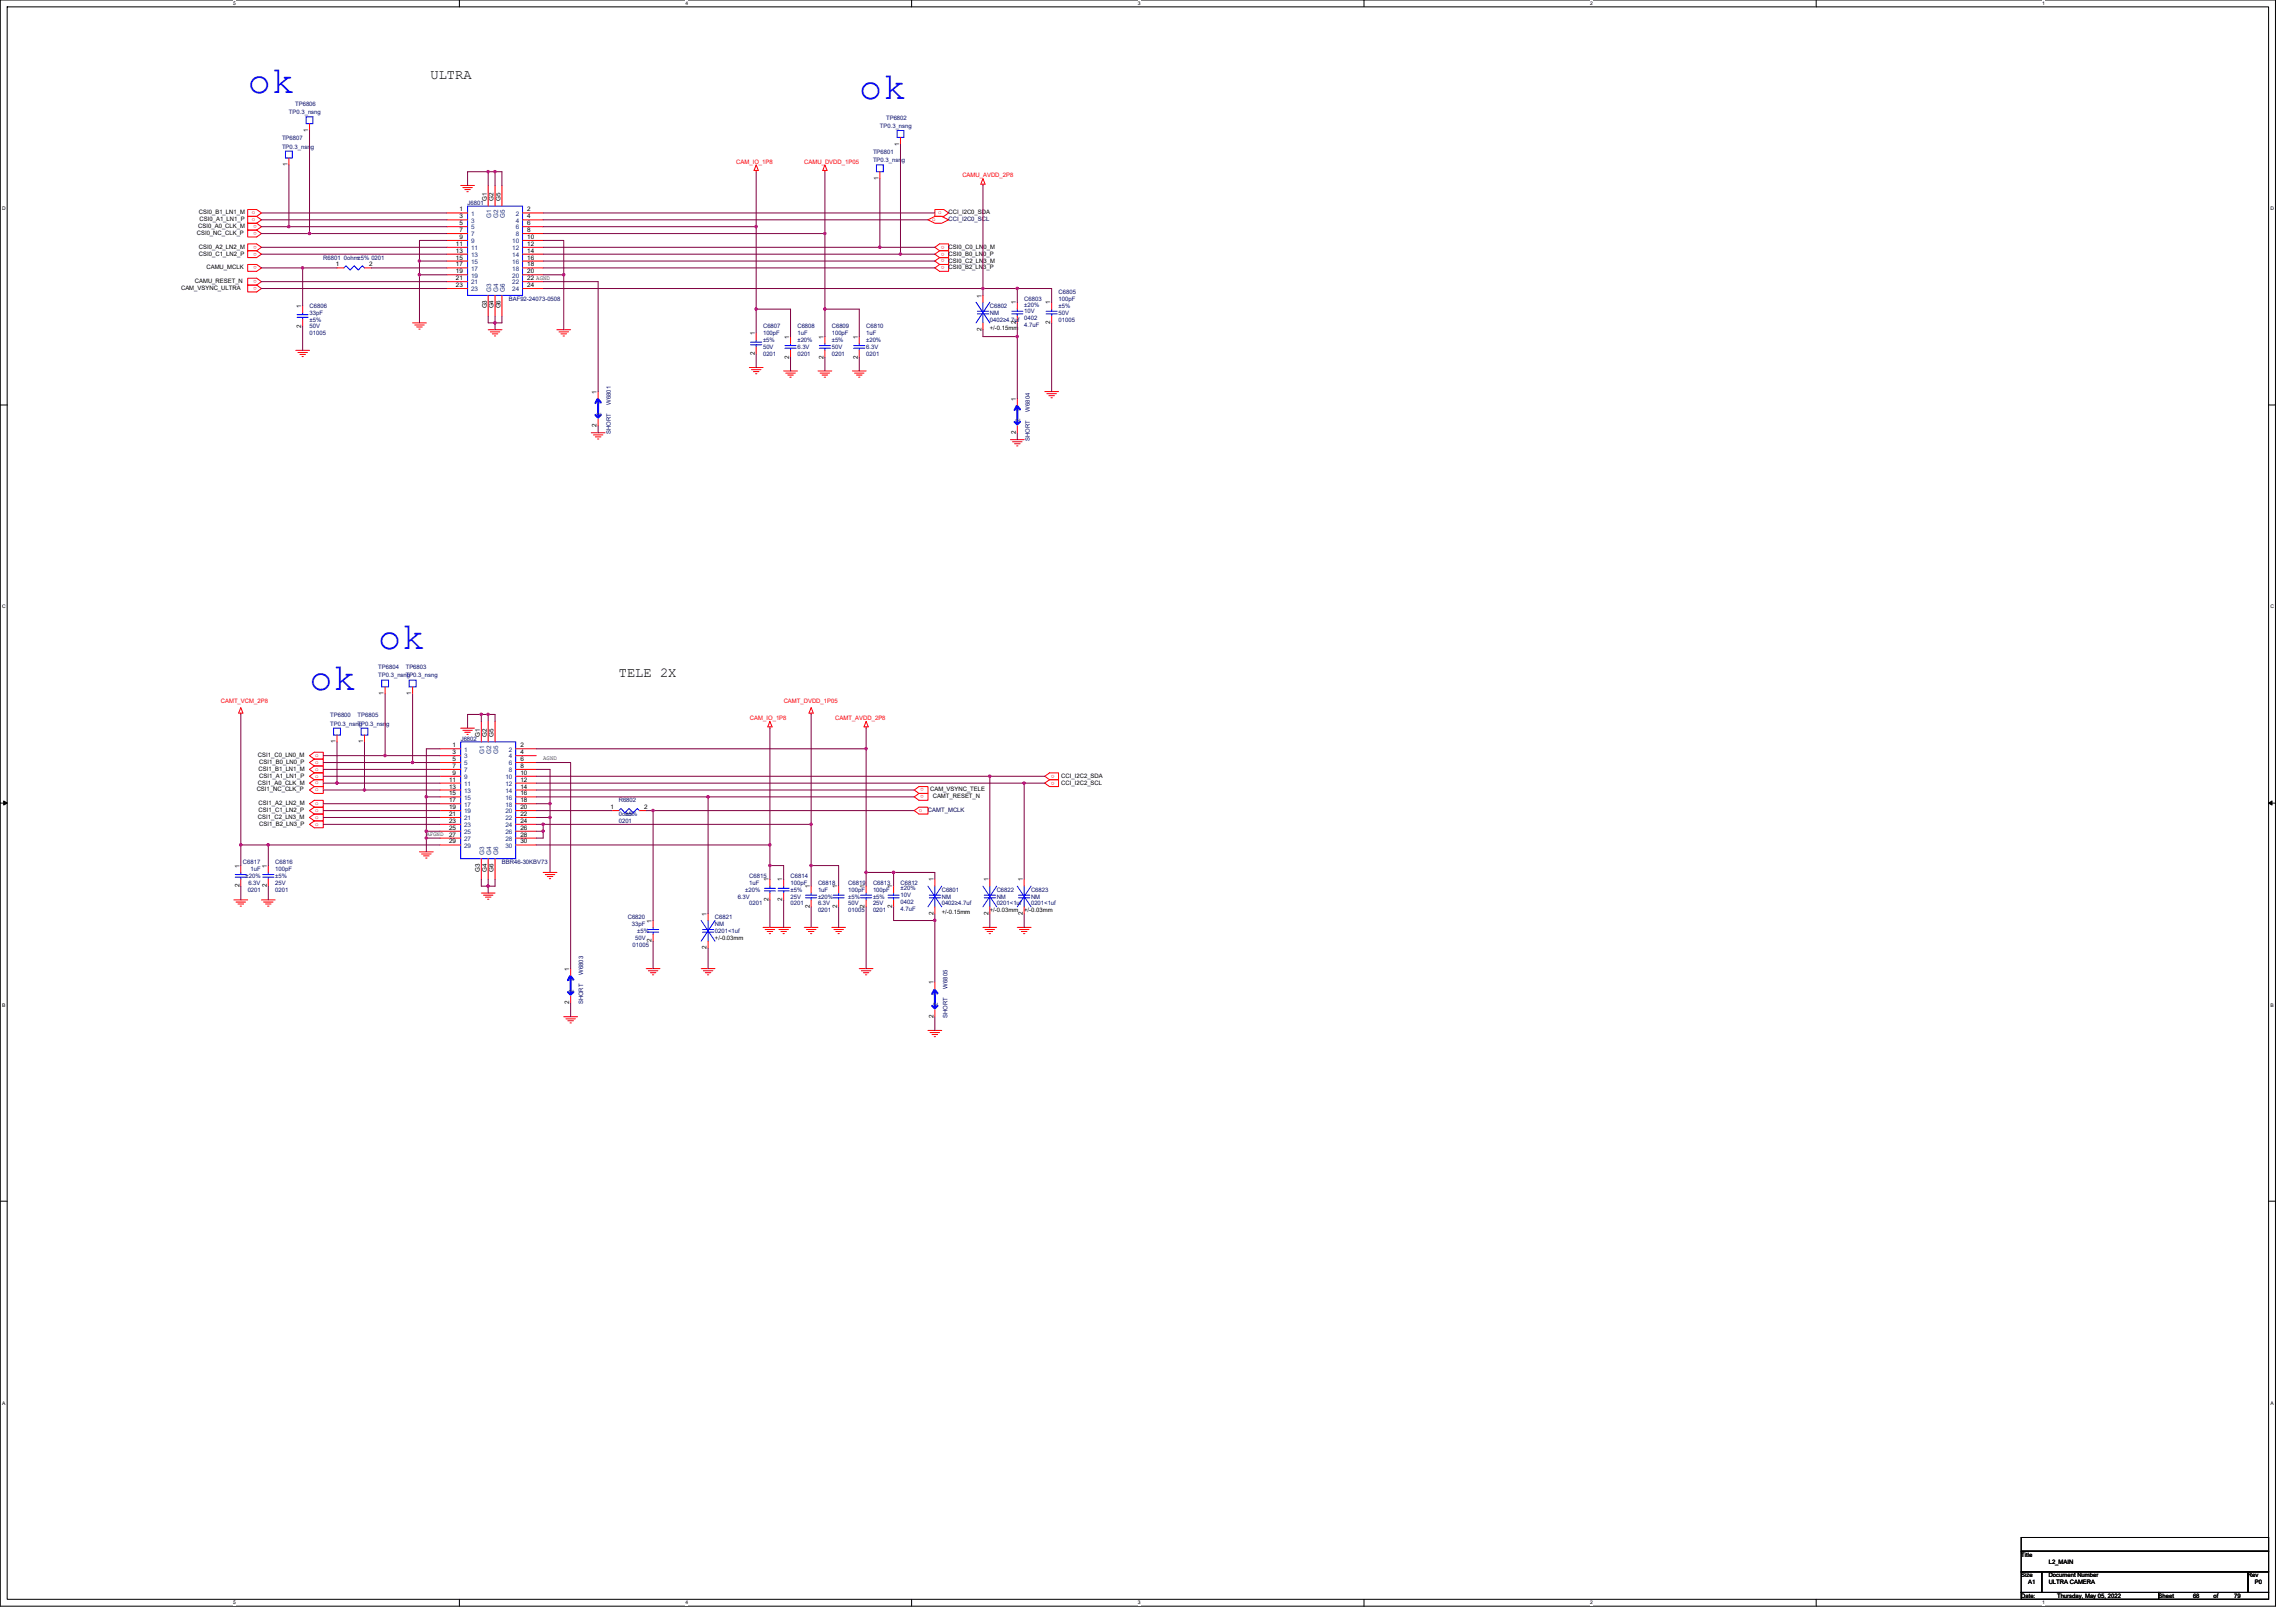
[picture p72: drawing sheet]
<svg xmlns="http://www.w3.org/2000/svg" width="297mm" height="210mm" viewBox="0 0 297 210" stroke-linecap="round" stroke-linejoin="round" font-family="sans-serif">
<defs><g id="words">
<g font-size="5" fill="#00f">
<text x="32" y="12">ok</text>
<text x="111.2" y="12.9">ok</text>
<text x="48.9" y="84">ok</text>
<text x="40" y="89.3">ok</text>
</g>
<g font-size="1.8">
<text x="55.7" y="10.3">ULTRA</text>
<text x="80.1" y="87.6">TELE 2X</text>
</g>
<g font-size=".8" fill="#000080">
<text x="37.4" y="14.8">TP0.3_nsng</text>
<text x="38.2" y="13.7">TP6806</text>
<text x="113.8" y="16.6">TP0.3_nsng</text>
<text x="114.6" y="15.5">TP6802</text>
<text x="36.5" y="18.1">TP6807</text>
<text x="36.5" y="19.2">TP0.3_nsng</text>
<text x="112.9" y="19.9">TP6801</text>
<text x="112.9" y="21">TP0.3_nsng</text>
<text x="60.5" y="26.5">J6801</text>
<text x="41.8" y="33.6">R6801 0ohm±5% 0201</text>
<text x="40" y="39.8">C6806</text>
<text x="40" y="40.7">33pF</text>
<text x="40" y="41.6">±5%</text>
<text x="65.8" y="38.9">BAF92-24073-0508</text>
<text x="128.1" y="39.8">C6802</text>
<text x="128.1" y="40.7">NM</text>
<text x="128.1" y="41.6">0402≥4.7uf</text>
<text x="132.5" y="38.9">C6803</text>
<text x="132.5" y="41.4">0402</text>
<text x="132.5" y="40.6">10V</text>
<text x="132.5" y="39.7">±20%</text>
<text x="136.9" y="38.1">C6805</text>
<text x="136.9" y="38.9">100pF</text>
<text x="136.9" y="41.6">01005</text>
<text x="136.9" y="40.7">50V</text>
<text x="136.9" y="39.8">±5%</text>
<text x="40" y="43.4">01005</text>
<text x="40" y="42.5">50V</text>
<text x="98.7" y="42.5">C6807</text>
<text x="98.7" y="43.4">100pF</text>
<text x="98.7" y="46.1">0201</text>
<text x="98.7" y="45.2">50V</text>
<text x="98.7" y="44.3">±5%</text>
<text x="103.2" y="42.5">C6808</text>
<text x="103.2" y="43.4">1uF</text>
<text x="103.2" y="46.1">0201</text>
<text x="103.2" y="45.2">6.3V</text>
<text x="103.2" y="44.3">±20%</text>
<text x="107.6" y="42.5">C6809</text>
<text x="107.6" y="43.4">100pF</text>
<text x="107.6" y="46.1">0201</text>
<text x="107.6" y="45.2">50V</text>
<text x="107.6" y="44.3">±5%</text>
<text x="112.1" y="42.5">C6810</text>
<text x="112.1" y="43.4">1uF</text>
<text x="112.1" y="46.1">0201</text>
<text x="112.1" y="45.2">6.3V</text>
<text x="112.1" y="44.3">±20%</text>
<text x="132.5" y="42.3">4.7uF</text>
<text x="79" y="52.4" transform="rotate(-90 79 52.4)">W6801</text>
<text x="133.2" y="53.3" transform="rotate(-90 133.2 53.3)">W6804</text>
<text x="79" y="56.2" transform="rotate(-90 79 56.2)">SHORT</text>
<text x="133.2" y="57.1" transform="rotate(-90 133.2 57.1)">SHORT</text>
<text x="48.9" y="86.6">TP6804</text>
<text x="48.9" y="87.7">TP0.3_nsng</text>
<text x="52.5" y="86.6">TP6803</text>
<text x="52.5" y="87.7">TP0.3_nsng</text>
<text x="42.7" y="92.8">TP6800</text>
<text x="42.7" y="93.9">TP0.3_nsng</text>
<text x="46.3" y="92.8">TP6805</text>
<text x="46.3" y="93.9">TP0.3_nsng</text>
<text x="59.6" y="95.8">J6802</text>
<text x="80" y="103.8">R6802</text>
<text x="80" y="105.6">0ohm</text>
<text x="80" y="106.5">0201</text>
<text x="80.9" y="105.6">±5%</text>
<text x="31.4" y="111.8">C6817</text>
<text x="31.8" y="113.6">±20%</text>
<text x="32.4" y="112.7">1uF</text>
<text x="35.6" y="111.8">C6816</text>
<text x="35.6" y="112.7">100pF</text>
<text x="35.6" y="113.6">±5%</text>
<text x="64.9" y="111.8">BBR46-30KBV73</text>
<text x="96.9" y="113.6">C6815</text>
<text x="102.3" y="113.6">C6814</text>
<text x="32" y="115.4">0201</text>
<text x="32.1" y="114.5">6.3V</text>
<text x="35.6" y="115.4">0201</text>
<text x="35.6" y="114.5">25V</text>
<text x="81.2" y="119">C6820</text>
<text x="81.7" y="119.8">33pF</text>
<text x="92.5" y="119">C6821</text>
<text x="92.5" y="119.8">NM</text>
<text x="95.4" y="116.3">6.3V</text>
<text x="96.4" y="115.4">±20%</text>
<text x="96.9" y="114.5">1uF</text>
<text x="96.9" y="117.2">0201</text>
<text x="102.3" y="114.5">100pF</text>
<text x="102.3" y="117.2">0201</text>
<text x="102.3" y="116.3">25V</text>
<text x="102.3" y="115.4">±5%</text>
<text x="105.8" y="114.5">C6818</text>
<text x="105.8" y="115.4">1uF</text>
<text x="105.8" y="118.1">0201</text>
<text x="105.8" y="117.2">6.3V</text>
<text x="105.8" y="116.3">±20%</text>
<text x="109.7" y="114.5">C6819</text>
<text x="109.7" y="115.4">100pF</text>
<text x="109.7" y="118.1">01005</text>
<text x="109.7" y="117.2">50V</text>
<text x="109.7" y="116.3">±5%</text>
<text x="112.9" y="114.5">C6813</text>
<text x="112.9" y="115.4">100pF</text>
<text x="112.9" y="118.1">0201</text>
<text x="112.9" y="117.2">25V</text>
<text x="112.9" y="116.3">±5%</text>
<text x="116.5" y="114.5">C6812</text>
<text x="116.5" y="117.9">4.7uF</text>
<text x="116.5" y="117">0402</text>
<text x="116.5" y="116.1">10V</text>
<text x="116.5" y="115.2">±20%</text>
<text x="121.8" y="115.4">C6801</text>
<text x="121.8" y="116.3">NM</text>
<text x="121.8" y="117.2">0402≥4.7uf</text>
<text x="128.9" y="115.4">C6822</text>
<text x="128.9" y="116.3">NM</text>
<text x="128.9" y="117.2">0201&lt;1uf</text>
<text x="133.4" y="115.4">C6823</text>
<text x="133.4" y="116.3">NM</text>
<text x="133.4" y="117.2">0201&lt;1uf</text>
<text x="81.8" y="122.5">01005</text>
<text x="82.2" y="121.6">50V</text>
<text x="82.4" y="120.7">±5%</text>
<text x="92.5" y="120.7">0201&lt;1uf</text>
<text x="75.5" y="130" transform="rotate(-90 75.5 130)">SHORT</text>
<text x="75.5" y="126.2" transform="rotate(-90 75.5 126.2)">W6803</text>
<text x="122.6" y="131.7" transform="rotate(-90 122.6 131.7)">SHORT</text>
<text x="122.6" y="127.9" transform="rotate(-90 122.6 127.9)">W6805</text>
</g>
<g font-size=".8">
<text x="39.9" y="17.1" transform="rotate(-90 39.9 17.1)">1</text>
<text x="37.2" y="21.5" transform="rotate(-90 37.2 21.5)">1</text>
<text x="113.6" y="23.3" transform="rotate(-90 113.6 23.3)">1</text>
<text x="116.3" y="18.8" transform="rotate(-90 116.3 18.8)">1</text>
<text x="25.7" y="29.5">CSI0_A0_CLK_M</text>
<text x="25.7" y="27.7">CSI0_B1_LN1_M</text>
<text x="25.8" y="28.6">CSI0_A1_LN1_P</text>
<text x="59.4" y="27.4">1</text>
<text x="59.4" y="28.3">3</text>
<text x="59.4" y="29.1">5</text>
<text x="63" y="26.1" transform="rotate(-90 63 26.1)">G1</text>
<text x="63.9" y="26.1" transform="rotate(-90 63.9 26.1)">G2</text>
<text x="64.7" y="26.1" transform="rotate(-90 64.7 26.1)">G5</text>
<text x="68.2" y="27.4">2</text>
<text x="68.2" y="28.3">4</text>
<text x="68.2" y="29.1">6</text>
<text x="122.7" y="27.7">CCI_I2C0_SDA</text>
<text x="25.5" y="30.4">CSI0_NC_CLK_P</text>
<text x="25.7" y="32.2">CSI0_A2_LN2_M</text>
<text x="25.7" y="33.1">CSI0_C1_LN2_P</text>
<text x="26.7" y="34.9">CAMU_MCLK</text>
<text x="43.4" y="34.5">1</text>
<text x="47.8" y="34.5">2</text>
<text x="59" y="31.8">11</text>
<text x="59" y="32.7">13</text>
<text x="59" y="33.6">15</text>
<text x="59" y="34.5">17</text>
<text x="59" y="35.4">19</text>
<text x="59.4" y="30">7</text>
<text x="59.4" y="30.9">9</text>
<text x="68.2" y="30">8</text>
<text x="68.2" y="30.9">10</text>
<text x="68.2" y="31.8">12</text>
<text x="68.2" y="32.7">14</text>
<text x="68.2" y="33.6">16</text>
<text x="68.2" y="34.5">18</text>
<text x="68.2" y="35.4">20</text>
<text x="122.7" y="33.1">CSI0_B0_LN0_P</text>
<text x="122.7" y="32.2">CSI0_C0_LN0_M</text>
<text x="122.7" y="34.9">CSI0_B2_LN3_P</text>
<text x="122.7" y="34">CSI0_C2_LN3_M</text>
<text x="23.4" y="37.5">CAM_VSYNC_ULTRA</text>
<text x="25.2" y="36.6">CAMU_RESET_N</text>
<text x="39" y="39.8" transform="rotate(-90 39 39.8)">1</text>
<text x="59" y="36.3">21</text>
<text x="59" y="37.1">23</text>
<text x="63" y="39.9" transform="rotate(-90 63 39.9)">G3</text>
<text x="63.9" y="39.9" transform="rotate(-90 63.9 39.9)">G4</text>
<text x="64.7" y="39.9" transform="rotate(-90 64.7 39.9)">G6</text>
<text x="68.2" y="36.3">22 AGND</text>
<text x="68.2" y="37.1">24</text>
<text x="127" y="38.5" transform="rotate(-90 127 38.5)">1</text>
<text x="131.4" y="42" transform="rotate(-90 131.4 42)">2</text>
<text x="131.4" y="39.4" transform="rotate(-90 131.4 39.4)">1</text>
<text x="135.9" y="42" transform="rotate(-90 135.9 42)">2</text>
<text x="135.9" y="39.4" transform="rotate(-90 135.9 39.4)">1</text>
<text x="39" y="42.4" transform="rotate(-90 39 42.4)">2</text>
<text x="97.6" y="46" transform="rotate(-90 97.6 46)">2</text>
<text x="97.6" y="43.4" transform="rotate(-90 97.6 43.4)">1</text>
<text x="102.1" y="46.4" transform="rotate(-90 102.1 46.4)">2</text>
<text x="102.1" y="43.8" transform="rotate(-90 102.1 43.8)">1</text>
<text x="106.5" y="46.4" transform="rotate(-90 106.5 46.4)">2</text>
<text x="106.5" y="43.8" transform="rotate(-90 106.5 43.8)">1</text>
<text x="111" y="46.4" transform="rotate(-90 111 46.4)">2</text>
<text x="111" y="43.8" transform="rotate(-90 111 43.8)">1</text>
<text x="127" y="42.8" transform="rotate(-90 127 42.8)">2</text>
<text x="128.1" y="42.7">+/-0.15mm</text>
<text x="77.2" y="50.9" transform="rotate(-90 77.2 50.9)">1</text>
<text x="131.4" y="51.8" transform="rotate(-90 131.4 51.8)">1</text>
<text x="77.2" y="55.3" transform="rotate(-90 77.2 55.3)">2</text>
<text x="131.4" y="56.2" transform="rotate(-90 131.4 56.2)">2</text>
<text x="49.6" y="90" transform="rotate(-90 49.6 90)">1</text>
<text x="53.2" y="90" transform="rotate(-90 53.2 90)">1</text>
<text x="62.1" y="95.4" transform="rotate(-90 62.1 95.4)">G1</text>
<text x="63" y="95.4" transform="rotate(-90 63 95.4)">G2</text>
<text x="63.9" y="95.4" transform="rotate(-90 63.9 95.4)">G5</text>
<text x="33.4" y="101.5">CSI1_A0_CLK_M</text>
<text x="33.4" y="98">CSI1_C0_LN0_M</text>
<text x="33.5" y="99.8">CSI1_B1_LN1_M</text>
<text x="33.5" y="100.6">CSI1_A1_LN1_P</text>
<text x="33.5" y="98.9">CSI1_B0_LN0_P</text>
<text x="43.4" y="96.2" transform="rotate(-90 43.4 96.2)">1</text>
<text x="47" y="96.2" transform="rotate(-90 47 96.2)">1</text>
<text x="58.1" y="101.2">11</text>
<text x="58.5" y="96.7">1</text>
<text x="58.5" y="97.6">3</text>
<text x="58.5" y="98.5">5</text>
<text x="58.5" y="99.4">7</text>
<text x="58.5" y="100.3">9</text>
<text x="67.3" y="96.7">2</text>
<text x="67.3" y="97.6">4</text>
<text x="67.3" y="98.5">6</text>
<text x="67.3" y="99.4">8</text>
<text x="67.3" y="100.3">10</text>
<text x="67.3" y="101.2">12</text>
<text x="70.3" y="98.4">AGND</text>
<text x="137.3" y="100.6">CCI_I2C2_SDA</text>
<text x="137.3" y="101.5">CCI_I2C2_SCL</text>
<text x="33.2" y="102.4">CSI1_NC_CLK_P</text>
<text x="33.4" y="106">CSI1_C2_LN3_M</text>
<text x="33.5" y="104.2">CSI1_A2_LN2_M</text>
<text x="33.5" y="105.1">CSI1_C1_LN2_P</text>
<text x="33.5" y="106.9">CSI1_B2_LN3_P</text>
<text x="58.1" y="102">13</text>
<text x="58.1" y="102.9">15</text>
<text x="58.1" y="103.8">17</text>
<text x="58.1" y="104.7">19</text>
<text x="58.1" y="105.6">21</text>
<text x="58.1" y="106.5">23</text>
<text x="58.1" y="107.4">25</text>
<text x="67.3" y="102">14</text>
<text x="67.3" y="102.9">16</text>
<text x="67.3" y="103.8">18</text>
<text x="67.3" y="104.7">20</text>
<text x="67.3" y="105.6">22</text>
<text x="67.3" y="106.5">24</text>
<text x="67.3" y="107.4">26</text>
<text x="79" y="104.7">1</text>
<text x="83.3" y="104.7">2</text>
<text x="120.3" y="102.4">CAM_VSYNC_TELE</text>
<text x="120.7" y="103.3">CAMT_RESET_N</text>
<text x="31" y="112.3" transform="rotate(-90 31 112.3)">1</text>
<text x="34.5" y="112.3" transform="rotate(-90 34.5 112.3)">1</text>
<text x="55.2" y="108.2">AFGND</text>
<text x="58.1" y="108.3">27</text>
<text x="58.1" y="109.2">29</text>
<text x="62.1" y="112.8" transform="rotate(-90 62.1 112.8)">G3</text>
<text x="63" y="112.8" transform="rotate(-90 63 112.8)">G4</text>
<text x="63.9" y="112.8" transform="rotate(-90 63.9 112.8)">G6</text>
<text x="67.3" y="108.3">28</text>
<text x="67.3" y="109.2">30</text>
<text x="31" y="114.9" transform="rotate(-90 31 114.9)">2</text>
<text x="34.5" y="114.9" transform="rotate(-90 34.5 114.9)">2</text>
<text x="84.3" y="119.4" transform="rotate(-90 84.3 119.4)">1</text>
<text x="91.4" y="118.5" transform="rotate(-90 91.4 118.5)">1</text>
<text x="99.4" y="116.6" transform="rotate(-90 99.4 116.6)">2</text>
<text x="99.4" y="114.1" transform="rotate(-90 99.4 114.1)">1</text>
<text x="101.2" y="116.6" transform="rotate(-90 101.2 116.6)">2</text>
<text x="101.2" y="114.1" transform="rotate(-90 101.2 114.1)">1</text>
<text x="104.8" y="117.5" transform="rotate(-90 104.8 117.5)">2</text>
<text x="104.8" y="115" transform="rotate(-90 104.8 115)">1</text>
<text x="108.3" y="117.5" transform="rotate(-90 108.3 117.5)">2</text>
<text x="108.3" y="115" transform="rotate(-90 108.3 115)">1</text>
<text x="111.9" y="117.5" transform="rotate(-90 111.9 117.5)">2</text>
<text x="111.9" y="115" transform="rotate(-90 111.9 115)">1</text>
<text x="115.4" y="117.5" transform="rotate(-90 115.4 117.5)">2</text>
<text x="115.4" y="115" transform="rotate(-90 115.4 115)">1</text>
<text x="120.8" y="118.4" transform="rotate(-90 120.8 118.4)">2</text>
<text x="120.8" y="114.1" transform="rotate(-90 120.8 114.1)">1</text>
<text x="121.8" y="118.2">+/-0.15mm</text>
<text x="127.9" y="118.4" transform="rotate(-90 127.9 118.4)">2</text>
<text x="127.9" y="114.1" transform="rotate(-90 127.9 114.1)">1</text>
<text x="128.1" y="118.1">+/-0.03mm</text>
<text x="132.3" y="118.4" transform="rotate(-90 132.3 118.4)">2</text>
<text x="132.3" y="114.1" transform="rotate(-90 132.3 114.1)">1</text>
<text x="132.5" y="118.1">+/-0.03mm</text>
<text x="73.6" y="125.6" transform="rotate(-90 73.6 125.6)">1</text>
<text x="84.3" y="122" transform="rotate(-90 84.3 122)">2</text>
<text x="91.4" y="122.9" transform="rotate(-90 91.4 122.9)">2</text>
<text x="92.5" y="121.6">+/-0.03mm</text>
<text x="73.6" y="130" transform="rotate(-90 73.6 130)">2</text>
<text x="120.8" y="131.7" transform="rotate(-90 120.8 131.7)">2</text>
<text x="120.8" y="127.4" transform="rotate(-90 120.8 127.4)">1</text>
<text x="261.5" y="201.5">Title</text>
<text x="265" y="202.4">L2_MAIN</text>
<text x="261.5" y="204.1">Size</text>
<text x="261.5" y="206.8">Date:</text>
<text x="262.4" y="205">A1</text>
<text x="265" y="204.1">Document Number</text>
<text x="265" y="205">ULTRA CAMERA</text>
<text x="266.1" y="206.8">Thursday, May 05, 2022</text>
<text x="279.3" y="206.8">Sheet</text>
<text x="283.7" y="206.8">68</text>
<text x="286.4" y="206.8">of</text>
<text x="289" y="206.8">79</text>
<text x="290.8" y="204.1">Rev</text>
<text x="291.7" y="205">P0</text>
</g>
<g font-size=".8" fill="#f00">
<text x="95.2" y="21.2">CAM_IO_1P8</text>
<text x="104.1" y="21.2">CAMU_DVDD_1P05</text>
<text x="124.5" y="22.9">CAMU_AVDD_2P8</text>
<text x="32.6" y="27.7">o</text>
<text x="32.6" y="28.6">o</text>
<text x="33.2" y="29.1" transform="rotate(180 33.2 29.1)">o</text>
<text x="120.6" y="28.6">o</text>
<text x="121.4" y="27.7">o</text>
<text x="33.2" y="30" transform="rotate(180 33.2 30)">o</text>
<text x="33.2" y="31.8" transform="rotate(180 33.2 31.8)">o</text>
<text x="33.2" y="32.7" transform="rotate(180 33.2 32.7)">o</text>
<text x="33.2" y="34.5" transform="rotate(180 33.2 34.5)">o</text>
<text x="122.2" y="32.7" transform="rotate(180 122.2 32.7)">o</text>
<text x="122.2" y="31.8" transform="rotate(180 122.2 31.8)">o</text>
<text x="122.2" y="34.5" transform="rotate(180 122.2 34.5)">o</text>
<text x="122.2" y="33.6" transform="rotate(180 122.2 33.6)">o</text>
<text x="33.2" y="36.2" transform="rotate(180 33.2 36.2)">o</text>
<text x="33.2" y="37.1" transform="rotate(180 33.2 37.1)">o</text>
<text x="28.6" y="91">CAMT_VCM_2P8</text>
<text x="97" y="93.2">CAM_IO_1P8</text>
<text x="101.4" y="91">CAMT_DVDD_1P05</text>
<text x="108.1" y="93.2">CAMT_AVDD_2P8</text>
<text x="40.8" y="101.5">o</text>
<text x="40.8" y="100.6">o</text>
<text x="40.8" y="99.7">o</text>
<text x="40.8" y="98">o</text>
<text x="40.8" y="98.8">o</text>
<text x="136.4" y="100.2" transform="rotate(180 136.4 100.2)">o</text>
<text x="136.4" y="101.1" transform="rotate(180 136.4 101.1)">o</text>
<text x="40.8" y="102.4">o</text>
<text x="40.8" y="104.2">o</text>
<text x="40.8" y="105.1">o</text>
<text x="40.8" y="106">o</text>
<text x="40.8" y="106.8">o</text>
<text x="118.9" y="105.1">o</text>
<text x="119.5" y="102.9" transform="rotate(180 119.5 102.9)">o</text>
<text x="119.5" y="102" transform="rotate(180 119.5 102)">o</text>
</g>
<g font-size=".8" fill="#004080">
<text x="60.9" y="27.9">1</text>
<text x="60.9" y="28.8">3</text>
<text x="60.9" y="29.7">5</text>
<text x="63.5" y="28.2" transform="rotate(-90 63.5 28.2)">G1</text>
<text x="64.4" y="28.2" transform="rotate(-90 64.4 28.2)">G2</text>
<text x="65.3" y="28.2" transform="rotate(-90 65.3 28.2)">G5</text>
<text x="66.7" y="27.9">2</text>
<text x="66.7" y="28.8">4</text>
<text x="66.7" y="29.7">6</text>
<text x="60.9" y="30.6">7</text>
<text x="60.9" y="31.5">9</text>
<text x="60.9" y="32.4">11</text>
<text x="60.9" y="33.3">13</text>
<text x="60.9" y="34.1">15</text>
<text x="60.9" y="35">17</text>
<text x="60.9" y="35.9">19</text>
<text x="66.3" y="31.5">10</text>
<text x="66.3" y="32.4">12</text>
<text x="66.3" y="33.3">14</text>
<text x="66.3" y="34.1">16</text>
<text x="66.3" y="35">18</text>
<text x="66.3" y="35.9">20</text>
<text x="66.7" y="30.6">8</text>
<text x="60.9" y="36.8">21</text>
<text x="60.9" y="37.7">23</text>
<text x="63.5" y="37.8" transform="rotate(-90 63.5 37.8)">G3</text>
<text x="64.4" y="37.8" transform="rotate(-90 64.4 37.8)">G4</text>
<text x="65.3" y="37.8" transform="rotate(-90 65.3 37.8)">G6</text>
<text x="66.3" y="36.8">22</text>
<text x="66.3" y="37.7">24</text>
<text x="77.8" y="53.8" transform="rotate(-90 77.8 53.8)">2</text>
<text x="77.8" y="52.5" transform="rotate(-90 77.8 52.5)">1</text>
<text x="132" y="53.3" transform="rotate(-90 132 53.3)">1</text>
<text x="132" y="54.7" transform="rotate(-90 132 54.7)">2</text>
<text x="60" y="97.3">1</text>
<text x="60" y="98.2">3</text>
<text x="60" y="99">5</text>
<text x="60" y="99.9">7</text>
<text x="60" y="100.8">9</text>
<text x="60" y="101.7">11</text>
<text x="62.7" y="97.5" transform="rotate(-90 62.7 97.5)">G1</text>
<text x="63.5" y="97.5" transform="rotate(-90 63.5 97.5)">G2</text>
<text x="64.4" y="97.5" transform="rotate(-90 64.4 97.5)">G5</text>
<text x="65.4" y="100.8">10</text>
<text x="65.4" y="101.7">12</text>
<text x="65.8" y="97.3">2</text>
<text x="65.8" y="98.2">4</text>
<text x="65.8" y="99">6</text>
<text x="65.8" y="99.9">8</text>
<text x="60" y="102.6">13</text>
<text x="60" y="103.5">15</text>
<text x="60" y="104.4">17</text>
<text x="60" y="105.3">19</text>
<text x="60" y="106.2">21</text>
<text x="60" y="107">23</text>
<text x="60" y="107.9">25</text>
<text x="65.4" y="102.6">14</text>
<text x="65.4" y="103.5">16</text>
<text x="65.4" y="104.4">18</text>
<text x="65.4" y="105.3">20</text>
<text x="65.4" y="106.2">22</text>
<text x="65.4" y="107">24</text>
<text x="65.4" y="107.9">26</text>
<text x="60" y="108.8">27</text>
<text x="60" y="109.7">29</text>
<text x="62.7" y="110.7" transform="rotate(-90 62.7 110.7)">G3</text>
<text x="63.5" y="110.7" transform="rotate(-90 63.5 110.7)">G4</text>
<text x="64.4" y="110.7" transform="rotate(-90 64.4 110.7)">G6</text>
<text x="65.4" y="108.8">28</text>
<text x="65.4" y="109.7">30</text>
<text x="74.2" y="128.5" transform="rotate(-90 74.2 128.5)">2</text>
<text x="74.2" y="127.1" transform="rotate(-90 74.2 127.1)">1</text>
<text x="121.3" y="130.2" transform="rotate(-90 121.3 130.2)">2</text>
<text x="121.3" y="128.9" transform="rotate(-90 121.3 128.9)">1</text>
</g>
<g font-size=".8" fill="#000040">
<text x="122.7" y="28.6">CCI_I2C0_SCL</text>
<text x="120.1" y="105.1">CAMT_MCLK</text>
</g>
<g font-size=".6">
<text x="30.2" y=".7">5</text>
<text x="88.7" y=".7">4</text>
<text x="147.2" y=".7">3</text>
<text x="205.7" y=".7">2</text>
<text x="264.2" y=".7">1</text>
<text x=".3" y="27.2">D</text>
<text x="293.7" y="27.2">D</text>
<text x=".3" y="78.7">C</text>
<text x="293.7" y="78.7">C</text>
<text x=".3" y="130.3">B</text>
<text x="293.7" y="130.3">B</text>
<text x=".3" y="181.8">A</text>
<text x="293.7" y="181.8">A</text>
<text x="30.2" y="207.6">5</text>
<text x="88.7" y="207.6">4</text>
<text x="147.2" y="207.6">3</text>
<text x="205.7" y="207.6">2</text>
<text x="264.2" y="207.6">1</text>
</g>
</g></defs>
<path d="M0 0h294.4v207.9h-294.4zM.9 .9h292.6v206.1h-292.6z" fill="none" stroke="#000" stroke-width=".13"/>
<g fill="#fff">
<path d="M30.2 .1h.3v.7h-.3z"/>
<path d="M30.2 207.1h.3v.7h-.3z"/>
</g>
<path d="M59.4 0v.9M59.4 207v.9" fill="none" stroke="#000" stroke-width=".13"/>
<g fill="#fff">
<path d="M88.7 .1h.3v.7h-.3z"/>
<path d="M88.7 207.1h.3v.7h-.3z"/>
</g>
<path d="M117.9 0v.9M117.9 207v.9" fill="none" stroke="#000" stroke-width=".13"/>
<g fill="#fff">
<path d="M147.2 .1h.3v.7h-.3z"/>
<path d="M147.2 207.1h.3v.7h-.3z"/>
</g>
<path d="M176.5 0v.9M176.5 207v.9" fill="none" stroke="#000" stroke-width=".13"/>
<g fill="#fff">
<path d="M205.7 .1h.4v.7h-.4z"/>
<path d="M205.7 207.1h.4v.7h-.4z"/>
</g>
<path d="M235 0v.9M235 207v.9" fill="none" stroke="#000" stroke-width=".13"/>
<g fill="#fff">
<path d="M264.2 .1h.4v.7h-.4z"/>
<path d="M264.2 207.1h.4v.7h-.4z"/>
<path d="M.3 26.6h.4v.7h-.4z"/>
<path d="M293.7 26.6h.5v.7h-.5z"/>
<path d="M.3 78.2h.4v.7h-.4z"/>
<path d="M293.7 78.2h.5v.7h-.5z"/>
</g>
<path d="M0 52.4h.9M293.5 52.4h.9" fill="none" stroke="#000" stroke-width=".13"/>
<g fill="#fff">
<path d="M.3 129.7h.4v.7h-.4z"/>
<path d="M293.7 129.7h.4v.7h-.4z"/>
</g>
<path d="M0 103.9h.9M.5 103.7l.4 .2-.4 .3zM293.5 103.9l.4-.2v.5zM293.5 103.9h.9" fill="none" stroke="#000" stroke-width=".13"/>
<path d="M.5 103.7l.4 .2-.4 .3zM293.5 103.9l.4-.2v.5z" fill="#000"/>
<g fill="#fff">
<path d="M.3 181.2h.4v.7h-.4z"/>
<path d="M293.7 181.2h.4v.7h-.4z"/>
</g>
<path d="M0 155.4h.9M293.5 155.4h.9M261.5 199h32v1.7h-32zM261.5 200.7h32v2.7h-32zM261.5 203.4h2.7v2.7h-2.7zM261.5 206.1h17.8v.9h-17.8zM264.2 203.4h26.6v2.7h-26.6zM279.3 206.1h14.2v.9h-14.2zM290.8 203.4h2.7v2.7h-2.7z" fill="none" stroke="#000" stroke-width=".13"/>
<g fill="none" stroke="#f00" stroke-width=".13">
<path d="M40 16v.9M116.5 17.8v.9M32 27.1h1.2l.6 .5-.6 .4h-1.2zM32 29.8h1.2l.6 .4-.6 .5h-1.2zM32 31.6h1.2l.6 .4-.6 .4h-1.2zM32 32.4h1.2l.6 .5-.6 .4h-1.2zM32 34.2h1.2l.6 .5-.6 .4h-1.2zM32 36h1.2l.6 .4-.6 .5h-1.2zM32 36.9h1.2l.6 .4-.6 .5h-1.2zM33.2 28l.6 .4-.6 .5M33.2 28.9l.6 .4-.6 .5M33.2 28h-1.2v.9h1.2"/>
<path d="M33.2 28.9h-1.2v.9h1.2M37.4 20.4v.9M39.2 39.6v.8M43.6 34.7h.9M47.2 34.7h.8M57.8 27.6h2.7M57.8 28.4h2.7M57.8 29.3h2.7M57.8 30.2h2.7M57.8 31.1h2.7M57.8 32h2.7M57.8 32.9h2.7"/>
<path d="M57.8 33.8h2.7M57.8 34.7h2.7M57.8 35.6h2.7M57.8 36.4h2.7M57.8 37.3h2.7M59.6 24h1.8M59.9 24.3h1.2M60.1 24.5h.8M60.4 24.8h.2M63.2 24v2.7M63.2 38.2v2.7M64 38.2v2.7"/>
<path d="M64 24v2.7M64.9 24v2.7M64.9 38.2v2.7M67.6 27.6h2.7M67.6 28.4h2.7M67.6 29.3h2.7M67.6 30.2h2.7M67.6 31.1h2.7M67.6 32h2.7M67.6 32.9h2.7M67.6 33.8h2.7M67.6 34.7h2.7"/>
<path d="M67.6 35.6h2.7M67.6 36.4h2.7M67.6 37.3h2.7M97.8 21.3l.3 .8h-.5zM97.8 22.1v.1M106.7 22.1v.1M106.7 21.3l.3 .8h-.6zM113.8 22.2v.9M120.1 28.4l.8-.4h.9l.9 .4-.9 .5h-.9zM120.9 32l.7-.4h1.1v.8h-1.1zM120.9 34.7l.7-.5h1.1v.9h-1.1zM120.9 27.1h1.2l.6 .5-.6 .4h-1.2z"/>
<path d="M121.6 32.4h1.1v.9h-1.1M121.6 33.3h1.1v.9h-1.1M121.6 32.4l-.7 .5 .7 .4M121.6 33.3l-.7 .5 .7 .4M127.2 23.8v.2M127.2 38.2v.9M127.2 23.1l.2 .7h-.5zM131.6 39.1v.9M136.1 39.1v.9M38.3 45.3h1.7M38.5 45.6h1.3M38.8 45.9h.7"/>
<path d="M39.1 46.1h.1M39.2 41.3v.9M53.4 41.8h1.8M53.7 42.1h1.2M53.9 42.3h.7M54.2 42.6h.2M63.2 42.7h1.7M63.4 42.9h1.3M63.7 43.2h.7M64 43.5h.1M72 42.7h1.8M72.3 42.9h1.3"/>
<path d="M72.6 43.2h.7M72.9 43.5h.1M76.5 56h1.8M76.8 56.3h1.2M77 56.5h.7M77.3 56.8h.2M77.4 50.7v.9M77.4 54.2v.9M96.9 47.6h1.8M97.2 47.8h1.2M97.5 48.1h.7M97.7 48.4h.2"/>
<path d="M97.8 43.1v.9M97.8 44.9v.9M101.4 48h1.8M101.7 48.3h1.2M101.9 48.5h.7M102.2 48.8h.2M102.3 43.6v.8M102.3 45.3v.9M105.8 48h1.8M106.1 48.3h1.2M106.4 48.5h.7M106.6 48.8h.2"/>
<path d="M106.7 43.6v.8M106.7 45.3v.9M110.3 48h1.8M110.6 48.3h1.2M110.8 48.5h.7M111.1 48.8h.1M111.2 43.6v.8M111.2 45.3v.9M127.2 41.8v.9M130.7 56.9h1.8M131 57.2h1.2M131.3 57.4h.7"/>
<path d="M131.5 57.7h.2M131.6 40.9v.9M131.6 51.6v.9M131.6 55.1v.9M135.2 50.7h1.7M135.4 50.9h1.3M135.7 51.2h.7M136 51.5h.1M136.1 40.9v.9M31.2 91.6l.2 .7h-.5zM31.2 92.3v.2M40 97.8l.7-.5h1.1v.9h-1.1z"/>
<path d="M40.7 99.1h1.1v.9h-1.1M40.7 98.2h1.1v.9h-1.1M40.7 99.1l-.7 .5 .7 .4M40.7 98.2l-.7 .5 .7 .4M43.6 95.1v.9M47.2 95.1v.9M49.8 88.9v.9M53.4 88.9v.9M56.9 96.9h2.7M56.9 97.8h2.7M56.9 98.7h2.7M56.9 99.6h2.7"/>
<path d="M59.6 94.2h1.8M59.9 94.5h1.2M60.1 94.8h.8M60.4 95h.2M62.3 93.3v2.7M63.2 93.3v2.7M64 93.3v2.7M66.7 96.9h2.7M66.7 97.8h2.7M66.7 98.7h2.7M66.7 99.6h2.7M99.6 93.3l.3 .8h-.6z"/>
<path d="M99.6 94.1v.1M104.9 92.3v.2M104.9 91.6l.3 .7h-.5zM112.1 94.1v.1M112.1 93.3l.2 .8h-.5zM30.3 116.5h1.7M30.5 116.7h1.3M30.8 117h.7M31.1 117.3h.1M31.2 112v.9M31.2 113.8v.9M33.8 116.5h1.8"/>
<path d="M34.1 116.7h1.2M34.4 117h.7M34.6 117.3h.2M34.7 112v.9M34.7 113.8v.9M40 102.2l.7-.4h1.1v.9h-1.1zM40 104l.7-.4h1.1v.9h-1.1zM40 106.7l.7-.5h1.1v.9h-1.1zM40.7 100.9h1.1v.9h-1.1M40.7 100h1.1v.9h-1.1M40.7 104.5h1.1v.8h-1.1M40.7 105.3h1.1v.9h-1.1"/>
<path d="M40.7 100.9l-.7 .4 .7 .5M40.7 100l-.7 .5 .7 .4M40.7 104.5l-.7 .4 .7 .4M40.7 105.3l-.7 .5 .7 .4M54.3 110.2h1.7M54.5 110.5h1.3M54.8 110.8h.7M55.1 111h.1M56.9 100.5h2.7M56.9 101.3h2.7M56.9 102.2h2.7M56.9 103.1h2.7"/>
<path d="M56.9 104h2.7M56.9 104.9h2.7M56.9 105.8h2.7M56.9 106.7h2.7M56.9 107.6h2.7M56.9 108.5h2.7M56.9 109.3h2.7M62.3 115.6h1.7M62.3 111.1v2.7M62.5 115.8h1.3M62.8 116.1h.7M63.1 116.4h.1"/>
<path d="M63.2 111.1v2.7M64 111.1v2.7M66.7 100.5h2.7M66.7 101.3h2.7M66.7 102.2h2.7M66.7 103.1h2.7M66.7 104h2.7M66.7 104.9h2.7M66.7 105.8h2.7M66.7 106.7h2.7M66.7 107.6h2.7M66.7 108.5h2.7"/>
<path d="M66.7 109.3h2.7M70.3 112.9h1.7M70.5 113.2h1.3M70.8 113.4h.7M71.1 113.7h.1M79.2 104.9h.8M82.7 104.9h.9M84.5 119.1v.9M91.6 118.2v.9M99.6 113.8v.9M99.6 115.6v.9M101.4 113.8v.9"/>
<path d="M101.4 115.6v.9M104.9 114.7v.9M104.9 116.5v.8M108.5 114.7v.9M108.5 116.5v.8M112.1 114.7v.9M112.1 116.5v.8M115.6 114.7v.9M115.6 116.5v.8M118.3 104.9l.6-.4h1.2v.8h-1.2zM118.3 103.1l.6-.4h1.2v.9h-1.2zM118.3 102.2l.6-.4h1.2v.9h-1.2z"/>
<path d="M120.9 113.8v.9M120.9 117.3v.9M128.1 113.8v.9M128.1 117.3v.9M132.5 113.8v.9M132.5 117.3v.9M135.2 100.5l.6-.5h1.1v.9h-1.1zM135.2 101.3l.6-.4h1.1v.9h-1.1zM72.9 131.6h1.8M73.2 131.8h1.2M73.5 132.1h.7M73.7 132.4h.2"/>
<path d="M73.8 125.3v.9M73.8 128.9v.9M83.6 125.3h1.8M83.9 125.6h1.2M84.1 125.9h.8M84.4 126.2h.2M84.5 120.9v.9M90.7 125.3h1.8M91 125.6h1.2M91.2 125.9h.8M91.5 126.2h.2M91.6 121.8v.9"/>
<path d="M98.7 120h3.6M99 120.3h1.2M99.2 120.5h.8M99.5 120.8h.2M100.8 120.3h1.2M101 120.5h.7M101.3 120.8h.2M104.1 120h1.7M104.3 120.3h1.3M104.6 120.5h.7M104.9 120.8h.1M107.6 120h1.8"/>
<path d="M107.9 120.3h1.2M108.1 120.5h.8M108.4 120.8h.2M111.2 125.3h1.7M111.4 125.6h1.3M111.7 125.9h.7M112 126.2h.1M120.1 133.3h1.7M120.3 133.6h1.3M120.6 133.9h.7M120.9 134.2h.1M120.9 127.1v.9"/>
<path d="M120.9 130.7v.9M127.2 120h1.7M127.4 120.3h1.3M127.7 120.5h.7M128 120.8h.1M131.6 120h1.8M131.9 120.3h1.2M132.1 120.5h.8M132.4 120.8h.2"/>
</g>
<g fill="none" stroke="#00f" stroke-width=".13">
<path d="M36.9 19.6h.9v.8h-.9zM39.6 15.1h.9v.9h-.9zM116.1 16.9h.8v.9h-.8zM44.5 34.7l.3-.3 .5 .5 .5-.5 .6 .5 .5-.5 .3 .3M60.5 26.7h7.1v11.5h-7.1zM113.4 21.3h.9v.9h-.9zM126.3 39.1l1.8 2.7M127.2 39.1v1.2M128.1 39.1l-1.8 2.7M38.4 40.7h1.5M38.4 41.1h1.5M39.2 40.4v.3"/>
<path d="M39.2 41.1v.2M97.1 44.3h1.4M97.1 44.6h1.4M97.8 44v.3M97.8 44.6v.3M101.6 44.7h1.4M101.6 45.1h1.4M102.3 44.4v.3M102.3 45.1v.2M106 44.7h1.4M106 45.1h1.4M106.7 44.4v.3"/>
<path d="M106.7 45.1v.2M110.4 44.7h1.5M110.4 45.1h1.5M111.2 44.4v.3M111.2 45.1v.2M126.4 40.3h1.5M126.4 40.6h1.5M127.2 40.6v1.2M130.9 40.3h1.4M130.9 40.6h1.4M131.6 40v.3M131.6 40.6v.3"/>
<path d="M135.3 40.3h1.5M135.3 40.6h1.5M136.1 40v.3M136.1 40.6v.3M43.2 94.2h.8v.9h-.8zM46.7 94.2h.9v.9h-.9zM49.4 88h.9v.9h-.9zM52.9 88h.9v.9h-.9zM59.6 96h7.1v15.1h-7.1zM30.4 113.2h1.5M30.4 113.5h1.5M31.2 112.9v.3"/>
<path d="M31.2 113.5v.3M34 113.2h1.4M34 113.5h1.4M34.7 112.9v.3M34.7 113.5v.3M80 104.9l.3-.3 .6 .6 .5-.6 .5 .6 .5-.6 .3 .3M90.7 119.1l1.8 2.7M91.6 119.1v1.2M92.5 119.1l-1.8 2.7M98.9 115h1.4M98.9 115.3h1.4M99.6 114.7v.3"/>
<path d="M99.6 115.3v.3M100.7 115h1.4M100.7 115.3h1.4M101.4 114.7v.3M101.4 115.3v.3M104.2 115.8h1.5M104.2 116.2h1.5M104.9 115.6v.2M104.9 116.2v.3M107.8 115.8h1.4M107.8 116.2h1.4M108.5 115.6v.2"/>
<path d="M108.5 116.2v.3M111.3 115.8h1.5M111.3 116.2h1.5M112.1 115.6v.2M112.1 116.2v.3M114.9 115.8h1.4M114.9 116.2h1.4M115.6 115.6v.2M115.6 116.2v.3M120.1 114.7l1.7 2.6M120.2 115.8h1.5M120.2 116.2h1.5"/>
<path d="M120.9 114.7v1.1M120.9 116.2v1.1M121.8 114.7l-1.7 2.6M127.2 114.7l1.7 2.6M127.3 115.8h1.5M127.3 116.2h1.5M128.1 114.7v1.1M128.1 116.2v1.1M128.9 114.7l-1.7 2.6M131.6 114.7l1.8 2.6M131.8 115.8h1.4M131.8 116.2h1.4"/>
<path d="M132.5 114.7v1.1M132.5 116.2v1.1M133.4 114.7l-1.8 2.6M83.8 120.3h1.4M83.8 120.6h1.4M84.5 120v.3M84.5 120.6v.3M90.9 120.3h1.4M90.9 120.6h1.4M91.6 120.6v1.2"/>
</g>
<g fill="none" stroke="#00f" stroke-width=".25">
<path d="M77 53.7l.4 .4M77.3 51.6l-.3 .6M77.4 51.8v2M77.4 51.6l.3 .5M77.7 53.7l-.2 .3M131.3 54.6l.3 .3M131.5 52.5l-.2 .6M131.6 52.7v2M131.6 52.5l.4 .5M132 54.6l-.3 .2M73.5 128.4l.3 .3M73.7 126.3l-.2 .6"/>
<path d="M73.8 126.5v2M73.8 126.3l.4 .5M74.2 128.4l-.3 .2M120.6 130.2l.3 .3M120.9 128.1l-.3 .5M120.9 128.3v1.9M120.9 128.1l.4 .4M121.3 130.2l-.3 .2"/>
</g>
<path d="M31.2 92.5v16.8" fill="none" stroke="#800040" stroke-width=".13"/>
<path d="M31 109.2h.2v.2h-.2z" fill-rule="evenodd" fill="#f0f"/>
<path d="M31 109.2h.2v.2h-.2z" fill="none" stroke="#f0f" stroke-width=".13"/>
<path d="M99.6 94.2v15.1" fill="none" stroke="#800040" stroke-width=".13"/>
<path d="M99.5 109.2h.2v.2h-.2z" fill-rule="evenodd" fill="#f0f"/>
<path d="M99.5 109.2h.2v.2h-.2z" fill="none" stroke="#f0f" stroke-width=".13"/>
<path d="M104.9 92.5v14.2" fill="none" stroke="#800040" stroke-width=".13"/>
<path d="M104.8 106.6h.2v.2h-.2z" fill-rule="evenodd" fill="#f0f"/>
<path d="M104.8 106.6h.2v.2h-.2z" fill="none" stroke="#f0f" stroke-width=".13"/>
<path d="M60.5 92.5h1.8M112.1 94.2v2.7" fill="none" stroke="#800040" stroke-width=".13"/>
<path d="M62.1 92.3h.3v.3h-.3z" fill-rule="evenodd" fill="#f0f"/>
<path d="M62.1 92.3h.3v.3h-.3z" fill="none" stroke="#f0f" stroke-width=".13"/>
<path d="M60.5 92.5v1.7M62.3 92.5h.9" fill="none" stroke="#800040" stroke-width=".13"/>
<path d="M63 92.3h.3v.3h-.3z" fill-rule="evenodd" fill="#f0f"/>
<path d="M63 92.3h.3v.3h-.3z" fill="none" stroke="#f0f" stroke-width=".13"/>
<path d="M43.6 96v5.3M47.2 96v6.2M56.9 96.9h-1.7v6.2M62.3 92.5v.8M63.2 93.3v-.8h.8v.8M69.4 96.9h42.7v16" fill="none" stroke="#800040" stroke-width=".13"/>
<path d="M111.9 112.8h.2v.2h-.2z" fill-rule="evenodd" fill="#f0f"/>
<path d="M111.9 112.8h.2v.2h-.2z" fill="none" stroke="#f0f" stroke-width=".13"/>
<path d="M111.9 96.8h.2v.2h-.2z" fill-rule="evenodd" fill="#f0f"/>
<path d="M111.9 96.8h.2v.2h-.2z" fill="none" stroke="#f0f" stroke-width=".13"/>
<path d="M41.8 97.8h8M41.8 98.7h11.6M41.8 99.6h15.1M69.4 99.6h1.8v4.4M41.8 100.5h15.1M83.6 104.9h34.7" fill="none" stroke="#800040" stroke-width=".13"/>
<path d="M84.4 104.8h.2v.2h-.2z" fill-rule="evenodd" fill="#f0f"/>
<path d="M84.4 104.8h.2v.2h-.2z" fill="none" stroke="#f0f" stroke-width=".13"/>
<path d="M41.8 101.3h15.1M84.5 104.9v14.2" fill="none" stroke="#800040" stroke-width=".13"/>
<path d="M43.5 101.2h.2v.2h-.2z" fill-rule="evenodd" fill="#f0f"/>
<path d="M43.5 101.2h.2v.2h-.2z" fill="none" stroke="#f0f" stroke-width=".13"/>
<path d="M41.8 102.2h15.1" fill="none" stroke="#800040" stroke-width=".13"/>
<path d="M47 102.1h.3v.2h-.3z" fill-rule="evenodd" fill="#f0f"/>
<path d="M47 102.1h.3v.2h-.3z" fill="none" stroke="#f0f" stroke-width=".13"/>
<path d="M91.6 103.1v15.1" fill="none" stroke="#800040" stroke-width=".13"/>
<path d="M91.5 103h.2v.2h-.2z" fill-rule="evenodd" fill="#f0f"/>
<path d="M91.5 103h.2v.2h-.2z" fill="none" stroke="#f0f" stroke-width=".13"/>
<path d="M55.2 103.1v4.5M91.6 103.1h26.7" fill="none" stroke="#800040" stroke-width=".13"/>
<path d="M55 107.4h.3v.3h-.3z" fill-rule="evenodd" fill="#f0f"/>
<path d="M55 107.4h.3v.3h-.3z" fill="none" stroke="#f0f" stroke-width=".13"/>
<path d="M55 103h.3v.2h-.3z" fill-rule="evenodd" fill="#f0f"/>
<path d="M55 103h.3v.2h-.3z" fill="none" stroke="#f0f" stroke-width=".13"/>
<path d="M41.8 104h15.1M55.2 103.1h1.7M128.1 100.5v13.3" fill="none" stroke="#800040" stroke-width=".13"/>
<path d="M127.9 100.3h.3v.3h-.3z" fill-rule="evenodd" fill="#f0f"/>
<path d="M127.9 100.3h.3v.3h-.3z" fill="none" stroke="#f0f" stroke-width=".13"/>
<path d="M41.8 104.9h15.1M128.1 100.5h7.1M135.2 101.3h-2.7v12.5" fill="none" stroke="#800040" stroke-width=".13"/>
<path d="M132.4 101.2h.2v.2h-.2z" fill-rule="evenodd" fill="#f0f"/>
<path d="M132.4 101.2h.2v.2h-.2z" fill="none" stroke="#f0f" stroke-width=".13"/>
<path d="M41.8 105.8h15.1M41.8 106.7h15.1M69.4 106.7h.9M69.4 105.8h1.8v7.1M70.3 106.7v.9M70.3 106.7h34.6" fill="none" stroke="#800040" stroke-width=".13"/>
<path d="M70.1 106.6h.3v.2h-.3z" fill-rule="evenodd" fill="#f0f"/>
<path d="M70.1 106.6h.3v.2h-.3z" fill="none" stroke="#f0f" stroke-width=".13"/>
<path d="M104.9 106.7v5.3" fill="none" stroke="#800040" stroke-width=".13"/>
<path d="M104.8 111.9h.2v.2h-.2z" fill-rule="evenodd" fill="#f0f"/>
<path d="M104.8 111.9h.2v.2h-.2z" fill="none" stroke="#f0f" stroke-width=".13"/>
<path d="M56.9 107.6h-1.7v.9M69.4 107.6h.9v.9" fill="none" stroke="#800040" stroke-width=".13"/>
<path d="M70.1 107.4h.3v.3h-.3z" fill-rule="evenodd" fill="#f0f"/>
<path d="M70.1 107.4h.3v.3h-.3z" fill="none" stroke="#f0f" stroke-width=".13"/>
<path d="M56.9 108.5h-1.7v1.7" fill="none" stroke="#800040" stroke-width=".13"/>
<path d="M55 108.3h.3v.3h-.3z" fill-rule="evenodd" fill="#f0f"/>
<path d="M55 108.3h.3v.3h-.3z" fill="none" stroke="#f0f" stroke-width=".13"/>
<path d="M31.2 109.3v2.7M56.9 109.3h-22.2v2.7M69.4 108.5h.9" fill="none" stroke="#800040" stroke-width=".13"/>
<path d="M34.6 109.2h.2v.2h-.2z" fill-rule="evenodd" fill="#f0f"/>
<path d="M34.6 109.2h.2v.2h-.2z" fill="none" stroke="#f0f" stroke-width=".13"/>
<path d="M69.4 109.3h30.2v2.7" fill="none" stroke="#800040" stroke-width=".13"/>
<path d="M99.5 111.9h.2v.2h-.2z" fill-rule="evenodd" fill="#f0f"/>
<path d="M99.5 111.9h.2v.2h-.2z" fill="none" stroke="#f0f" stroke-width=".13"/>
<path d="M99.6 113.8v-1.8h1.8v1.8M104.9 114.7v-2.7h3.6v2.7M120.9 112.9h-8.8v1.8" fill="none" stroke="#800040" stroke-width=".13"/>
<path d="M115.5 112.8h.2v.2h-.2z" fill-rule="evenodd" fill="#f0f"/>
<path d="M115.5 112.8h.2v.2h-.2z" fill="none" stroke="#f0f" stroke-width=".13"/>
<path d="M31.2 114.7v1.8M34.7 114.7v1.8M62.3 113.8v.9h.9v-.9M64 113.8v.9M115.6 112.9v1.8M120.9 112.9v.9" fill="none" stroke="#800040" stroke-width=".13"/>
<path d="M63 114.6h.3v.2h-.3z" fill-rule="evenodd" fill="#f0f"/>
<path d="M63 114.6h.3v.2h-.3z" fill="none" stroke="#f0f" stroke-width=".13"/>
<g fill="none" stroke="#800040" stroke-width=".13">
<path d="M63.2 22.2h.8M63.2 22.2h-2.7v1.8M63.2 22.2v1.8M69.4 98.7h4.4v26.6M31.2 109.3h3.5M64 114.7h-.8v.9M99.6 116.5v3.5M101.4 116.5v3.5M104.9 117.3v2.7M108.5 117.3v2.7M112.1 117.3v8M115.6 117.3v1.8h5.3"/>
<path d="M128.1 118.2v1.8M132.5 118.2v1.8M73.8 129.8v1.8M84.5 121.8v3.5M91.6 122.7v2.6"/>
</g>
<path d="M63.9 22.1h.2v.2h-.2z" fill-rule="evenodd" fill="#f0f"/>
<path d="M63.9 22.1h.2v.2h-.2z" fill="none" stroke="#f0f" stroke-width=".13"/>
<path d="M63 22.1h.3v.2h-.3z" fill-rule="evenodd" fill="#f0f"/>
<path d="M63 22.1h.3v.2h-.3z" fill="none" stroke="#f0f" stroke-width=".13"/>
<path d="M64 24v-1.8h.9v1.8M63.2 40.9v.9h.8v-.9M64.9 40.9v.9" fill="none" stroke="#800040" stroke-width=".13"/>
<path d="M63.9 41.7h.2v.2h-.2z" fill-rule="evenodd" fill="#f0f"/>
<path d="M63.9 41.7h.2v.2h-.2z" fill="none" stroke="#f0f" stroke-width=".13"/>
<path d="M33.8 27.6h24M33.8 28.4h24M70.3 27.6h50.6M70.3 28.4h49.8M97.8 22.2v7.1h-27.5M64.9 41.8h-.9v.9" fill="none" stroke="#800040" stroke-width=".13"/>
<path d="M97.7 29.2h.2v.2h-.2z" fill-rule="evenodd" fill="#f0f"/>
<path d="M97.7 29.2h.2v.2h-.2z" fill="none" stroke="#f0f" stroke-width=".13"/>
<path d="M97.8 29.3v10.7" fill="none" stroke="#800040" stroke-width=".13"/>
<path d="M97.7 39.9h.2v.2h-.2z" fill-rule="evenodd" fill="#f0f"/>
<path d="M97.7 39.9h.2v.2h-.2z" fill="none" stroke="#f0f" stroke-width=".13"/>
<path d="M106.7 22.2v8h-36.4M97.8 43.1v-3.1h4.5v3.6M97.8 45.8v1.8M102.3 46.2v1.8" fill="none" stroke="#800040" stroke-width=".13"/>
<path d="M106.6 30.1h.2v.2h-.2z" fill-rule="evenodd" fill="#f0f"/>
<path d="M106.6 30.1h.2v.2h-.2z" fill="none" stroke="#f0f" stroke-width=".13"/>
<path d="M106.7 30.2v9.8" fill="none" stroke="#800040" stroke-width=".13"/>
<path d="M106.6 39.9h.2v.2h-.2z" fill-rule="evenodd" fill="#f0f"/>
<path d="M106.6 39.9h.2v.2h-.2z" fill="none" stroke="#f0f" stroke-width=".13"/>
<path d="M70.3 32h43.5M70.3 31.1h2.6v4.5M106.7 43.6v-3.6h4.5v3.6M106.7 46.2v1.8M111.2 46.2v1.8" fill="none" stroke="#800040" stroke-width=".13"/>
<path d="M113.7 31.9h.2v.2h-.2z" fill-rule="evenodd" fill="#f0f"/>
<path d="M113.7 31.9h.2v.2h-.2z" fill="none" stroke="#f0f" stroke-width=".13"/>
<path d="M70.3 32.9h46.2" fill="none" stroke="#800040" stroke-width=".13"/>
<path d="M116.4 32.8h.2v.2h-.2z" fill-rule="evenodd" fill="#f0f"/>
<path d="M116.4 32.8h.2v.2h-.2z" fill="none" stroke="#f0f" stroke-width=".13"/>
<path d="M116.5 18.7v14.2h4.4M70.3 33.8h50.6M70.3 34.7h50.6M70.3 35.6h2.6v7.1M113.8 23.1v8.9h7.1" fill="none" stroke="#800040" stroke-width=".13"/>
<path d="M72.8 35.4h.2v.3h-.2z" fill-rule="evenodd" fill="#f0f"/>
<path d="M72.8 35.4h.2v.3h-.2z" fill="none" stroke="#f0f" stroke-width=".13"/>
<path d="M70.3 36.4h7.1v14.3M127.2 24v13.3h-56.9M77.4 55.1v.9" fill="none" stroke="#800040" stroke-width=".13"/>
<path d="M127 37.2h.3v.2h-.3z" fill-rule="evenodd" fill="#f0f"/>
<path d="M127 37.2h.3v.2h-.3z" fill="none" stroke="#f0f" stroke-width=".13"/>
<path d="M127.2 37.3h4.4" fill="none" stroke="#800040" stroke-width=".13"/>
<path d="M131.5 37.2h.2v.2h-.2z" fill-rule="evenodd" fill="#f0f"/>
<path d="M131.5 37.2h.2v.2h-.2z" fill="none" stroke="#f0f" stroke-width=".13"/>
<path d="M127.2 37.3v.9M131.6 39.1v-1.8h4.5v1.8M131.6 41.8v1.8h-4.4v-.9M136.1 41.8v8.9" fill="none" stroke="#800040" stroke-width=".13"/>
<path d="M131.5 43.4h.2v.3h-.2z" fill-rule="evenodd" fill="#f0f"/>
<path d="M131.5 43.4h.2v.3h-.2z" fill="none" stroke="#f0f" stroke-width=".13"/>
<path d="M131.6 43.6v8M49.8 89.8v8M53.4 89.8v8.9" fill="none" stroke="#800040" stroke-width=".13"/>
<path d="M53.3 98.6h.2v.2h-.2z" fill-rule="evenodd" fill="#f0f"/>
<path d="M53.3 98.6h.2v.2h-.2z" fill="none" stroke="#f0f" stroke-width=".13"/>
<path d="M49.8 97.8h7.1" fill="none" stroke="#800040" stroke-width=".13"/>
<path d="M49.7 97.7h.2v.2h-.2z" fill-rule="evenodd" fill="#f0f"/>
<path d="M49.7 97.7h.2v.2h-.2z" fill="none" stroke="#f0f" stroke-width=".13"/>
<path d="M53.4 98.7h3.5M69.4 102.2h48.9M69.4 101.3h63.1M69.4 104.9h9.8M69.4 100.5h58.7M69.4 103.1h22.2M69.4 104h1.8v1.8" fill="none" stroke="#800040" stroke-width=".13"/>
<path d="M71 103.9h.3v.2h-.3z" fill-rule="evenodd" fill="#f0f"/>
<path d="M71 103.9h.3v.2h-.3z" fill="none" stroke="#f0f" stroke-width=".13"/>
<path d="M71 105.7h.3v.2h-.3z" fill-rule="evenodd" fill="#f0f"/>
<path d="M71 105.7h.3v.2h-.3z" fill="none" stroke="#f0f" stroke-width=".13"/>
<path d="M33.8 29.3h24" fill="none" stroke="#800040" stroke-width=".13"/>
<path d="M37.2 29.2h.3v.2h-.3z" fill-rule="evenodd" fill="#f0f"/>
<path d="M37.2 29.2h.3v.2h-.3z" fill="none" stroke="#f0f" stroke-width=".13"/>
<path d="M33.8 30.2h24M33.8 32h24M33.8 32.9h24M54.3 33.8v1.8M54.3 33.8h3.5M57.8 31.1h-3.5v2.7" fill="none" stroke="#800040" stroke-width=".13"/>
<path d="M54.1 33.7h.3v.2h-.3z" fill-rule="evenodd" fill="#f0f"/>
<path d="M54.1 33.7h.3v.2h-.3z" fill="none" stroke="#f0f" stroke-width=".13"/>
<path d="M33.8 34.7h5.4" fill="none" stroke="#800040" stroke-width=".13"/>
<path d="M39 34.5h.3v.3h-.3z" fill-rule="evenodd" fill="#f0f"/>
<path d="M39 34.5h.3v.3h-.3z" fill="none" stroke="#f0f" stroke-width=".13"/>
<path d="M43.6 34.7h-4.4v4.9M48 34.7h9.8M54.3 35.6h3.5" fill="none" stroke="#800040" stroke-width=".13"/>
<path d="M54.1 35.4h.3v.3h-.3z" fill-rule="evenodd" fill="#f0f"/>
<path d="M54.1 35.4h.3v.3h-.3z" fill="none" stroke="#f0f" stroke-width=".13"/>
<path d="M40 16.9v13.3M33.8 36.4h24M54.3 35.6v6.2M39.2 42.2v3.1" fill="none" stroke="#800040" stroke-width=".13"/>
<path d="M39.9 30.1h.2v.2h-.2z" fill-rule="evenodd" fill="#f0f"/>
<path d="M39.9 30.1h.2v.2h-.2z" fill="none" stroke="#f0f" stroke-width=".13"/>
<path d="M33.8 37.3h24M37.4 21.3v8M131.6 56v.9M120.9 119.1v8" fill="none" stroke="#800040" stroke-width=".13"/>
<path d="M120.8 119h.2v.2h-.2z" fill-rule="evenodd" fill="#f0f"/>
<path d="M120.8 119h.2v.2h-.2z" fill="none" stroke="#f0f" stroke-width=".13"/>
<path d="M120.9 118.2v.9M120.9 131.6v1.7" fill="none" stroke="#800040" stroke-width=".13"/>
<path d="M31 109.2h.2v.2h-.2z" fill-rule="evenodd" fill="#f0f"/>
<path d="M31 109.2h.2v.2h-.2z" fill="none" stroke="#f0f" stroke-width=".13"/>
<path d="M99.5 109.2h.2v.2h-.2z" fill-rule="evenodd" fill="#f0f"/>
<path d="M99.5 109.2h.2v.2h-.2z" fill="none" stroke="#f0f" stroke-width=".13"/>
<path d="M104.8 106.6h.2v.2h-.2z" fill-rule="evenodd" fill="#f0f"/>
<path d="M104.8 106.6h.2v.2h-.2z" fill="none" stroke="#f0f" stroke-width=".13"/>
<path d="M62.1 92.3h.3v.3h-.3z" fill-rule="evenodd" fill="#f0f"/>
<path d="M62.1 92.3h.3v.3h-.3z" fill="none" stroke="#f0f" stroke-width=".13"/>
<path d="M63 92.3h.3v.3h-.3z" fill-rule="evenodd" fill="#f0f"/>
<path d="M63 92.3h.3v.3h-.3z" fill="none" stroke="#f0f" stroke-width=".13"/>
<path d="M111.9 112.8h.2v.2h-.2z" fill-rule="evenodd" fill="#f0f"/>
<path d="M111.9 112.8h.2v.2h-.2z" fill="none" stroke="#f0f" stroke-width=".13"/>
<path d="M111.9 96.8h.2v.2h-.2z" fill-rule="evenodd" fill="#f0f"/>
<path d="M111.9 96.8h.2v.2h-.2z" fill="none" stroke="#f0f" stroke-width=".13"/>
<path d="M84.4 104.8h.2v.2h-.2z" fill-rule="evenodd" fill="#f0f"/>
<path d="M84.4 104.8h.2v.2h-.2z" fill="none" stroke="#f0f" stroke-width=".13"/>
<path d="M43.5 101.2h.2v.2h-.2z" fill-rule="evenodd" fill="#f0f"/>
<path d="M43.5 101.2h.2v.2h-.2z" fill="none" stroke="#f0f" stroke-width=".13"/>
<path d="M47 102.1h.3v.2h-.3z" fill-rule="evenodd" fill="#f0f"/>
<path d="M47 102.1h.3v.2h-.3z" fill="none" stroke="#f0f" stroke-width=".13"/>
<path d="M91.5 103h.2v.2h-.2z" fill-rule="evenodd" fill="#f0f"/>
<path d="M91.5 103h.2v.2h-.2z" fill="none" stroke="#f0f" stroke-width=".13"/>
<path d="M55 107.4h.3v.3h-.3z" fill-rule="evenodd" fill="#f0f"/>
<path d="M55 107.4h.3v.3h-.3z" fill="none" stroke="#f0f" stroke-width=".13"/>
<path d="M55 103h.3v.2h-.3z" fill-rule="evenodd" fill="#f0f"/>
<path d="M55 103h.3v.2h-.3z" fill="none" stroke="#f0f" stroke-width=".13"/>
<path d="M127.9 100.3h.3v.3h-.3z" fill-rule="evenodd" fill="#f0f"/>
<path d="M127.9 100.3h.3v.3h-.3z" fill="none" stroke="#f0f" stroke-width=".13"/>
<path d="M132.4 101.2h.2v.2h-.2z" fill-rule="evenodd" fill="#f0f"/>
<path d="M132.4 101.2h.2v.2h-.2z" fill="none" stroke="#f0f" stroke-width=".13"/>
<path d="M70.1 106.6h.3v.2h-.3z" fill-rule="evenodd" fill="#f0f"/>
<path d="M70.1 106.6h.3v.2h-.3z" fill="none" stroke="#f0f" stroke-width=".13"/>
<path d="M104.8 111.9h.2v.2h-.2z" fill-rule="evenodd" fill="#f0f"/>
<path d="M104.8 111.9h.2v.2h-.2z" fill="none" stroke="#f0f" stroke-width=".13"/>
<path d="M70.1 107.4h.3v.3h-.3z" fill-rule="evenodd" fill="#f0f"/>
<path d="M70.1 107.4h.3v.3h-.3z" fill="none" stroke="#f0f" stroke-width=".13"/>
<path d="M55 108.3h.3v.3h-.3z" fill-rule="evenodd" fill="#f0f"/>
<path d="M55 108.3h.3v.3h-.3z" fill="none" stroke="#f0f" stroke-width=".13"/>
<path d="M34.6 109.2h.2v.2h-.2z" fill-rule="evenodd" fill="#f0f"/>
<path d="M34.6 109.2h.2v.2h-.2z" fill="none" stroke="#f0f" stroke-width=".13"/>
<path d="M99.5 111.9h.2v.2h-.2z" fill-rule="evenodd" fill="#f0f"/>
<path d="M99.5 111.9h.2v.2h-.2z" fill="none" stroke="#f0f" stroke-width=".13"/>
<path d="M115.5 112.8h.2v.2h-.2z" fill-rule="evenodd" fill="#f0f"/>
<path d="M115.5 112.8h.2v.2h-.2z" fill="none" stroke="#f0f" stroke-width=".13"/>
<path d="M63 114.6h.3v.2h-.3z" fill-rule="evenodd" fill="#f0f"/>
<path d="M63 114.6h.3v.2h-.3z" fill="none" stroke="#f0f" stroke-width=".13"/>
<path d="M63.9 22.1h.2v.2h-.2z" fill-rule="evenodd" fill="#f0f"/>
<path d="M63.9 22.1h.2v.2h-.2z" fill="none" stroke="#f0f" stroke-width=".13"/>
<path d="M63 22.1h.3v.2h-.3z" fill-rule="evenodd" fill="#f0f"/>
<path d="M63 22.1h.3v.2h-.3z" fill="none" stroke="#f0f" stroke-width=".13"/>
<path d="M63.9 41.7h.2v.2h-.2z" fill-rule="evenodd" fill="#f0f"/>
<path d="M63.9 41.7h.2v.2h-.2z" fill="none" stroke="#f0f" stroke-width=".13"/>
<path d="M97.7 29.2h.2v.2h-.2z" fill-rule="evenodd" fill="#f0f"/>
<path d="M97.7 29.2h.2v.2h-.2z" fill="none" stroke="#f0f" stroke-width=".13"/>
<path d="M97.7 39.9h.2v.2h-.2z" fill-rule="evenodd" fill="#f0f"/>
<path d="M97.7 39.9h.2v.2h-.2z" fill="none" stroke="#f0f" stroke-width=".13"/>
<path d="M106.6 30.1h.2v.2h-.2z" fill-rule="evenodd" fill="#f0f"/>
<path d="M106.6 30.1h.2v.2h-.2z" fill="none" stroke="#f0f" stroke-width=".13"/>
<path d="M106.6 39.9h.2v.2h-.2z" fill-rule="evenodd" fill="#f0f"/>
<path d="M106.6 39.9h.2v.2h-.2z" fill="none" stroke="#f0f" stroke-width=".13"/>
<path d="M113.7 31.9h.2v.2h-.2z" fill-rule="evenodd" fill="#f0f"/>
<path d="M113.7 31.9h.2v.2h-.2z" fill="none" stroke="#f0f" stroke-width=".13"/>
<path d="M116.4 32.8h.2v.2h-.2z" fill-rule="evenodd" fill="#f0f"/>
<path d="M116.4 32.8h.2v.2h-.2z" fill="none" stroke="#f0f" stroke-width=".13"/>
<path d="M72.8 35.4h.2v.3h-.2z" fill-rule="evenodd" fill="#f0f"/>
<path d="M72.8 35.4h.2v.3h-.2z" fill="none" stroke="#f0f" stroke-width=".13"/>
<path d="M127 37.2h.3v.2h-.3z" fill-rule="evenodd" fill="#f0f"/>
<path d="M127 37.2h.3v.2h-.3z" fill="none" stroke="#f0f" stroke-width=".13"/>
<path d="M131.5 37.2h.2v.2h-.2z" fill-rule="evenodd" fill="#f0f"/>
<path d="M131.5 37.2h.2v.2h-.2z" fill="none" stroke="#f0f" stroke-width=".13"/>
<path d="M131.5 43.4h.2v.3h-.2z" fill-rule="evenodd" fill="#f0f"/>
<path d="M131.5 43.4h.2v.3h-.2z" fill="none" stroke="#f0f" stroke-width=".13"/>
<path d="M53.3 98.6h.2v.2h-.2z" fill-rule="evenodd" fill="#f0f"/>
<path d="M53.3 98.6h.2v.2h-.2z" fill="none" stroke="#f0f" stroke-width=".13"/>
<path d="M49.7 97.7h.2v.2h-.2z" fill-rule="evenodd" fill="#f0f"/>
<path d="M49.7 97.7h.2v.2h-.2z" fill="none" stroke="#f0f" stroke-width=".13"/>
<path d="M71 103.9h.3v.2h-.3z" fill-rule="evenodd" fill="#f0f"/>
<path d="M71 103.9h.3v.2h-.3z" fill="none" stroke="#f0f" stroke-width=".13"/>
<path d="M71 105.7h.3v.2h-.3z" fill-rule="evenodd" fill="#f0f"/>
<path d="M71 105.7h.3v.2h-.3z" fill="none" stroke="#f0f" stroke-width=".13"/>
<path d="M37.2 29.2h.3v.2h-.3z" fill-rule="evenodd" fill="#f0f"/>
<path d="M37.2 29.2h.3v.2h-.3z" fill="none" stroke="#f0f" stroke-width=".13"/>
<path d="M54.1 33.7h.3v.2h-.3z" fill-rule="evenodd" fill="#f0f"/>
<path d="M54.1 33.7h.3v.2h-.3z" fill="none" stroke="#f0f" stroke-width=".13"/>
<path d="M39 34.5h.3v.3h-.3z" fill-rule="evenodd" fill="#f0f"/>
<path d="M39 34.5h.3v.3h-.3z" fill="none" stroke="#f0f" stroke-width=".13"/>
<path d="M54.1 35.4h.3v.3h-.3z" fill-rule="evenodd" fill="#f0f"/>
<path d="M54.1 35.4h.3v.3h-.3z" fill="none" stroke="#f0f" stroke-width=".13"/>
<path d="M39.9 30.1h.2v.2h-.2z" fill-rule="evenodd" fill="#f0f"/>
<path d="M39.9 30.1h.2v.2h-.2z" fill="none" stroke="#f0f" stroke-width=".13"/>
<path d="M120.8 119h.2v.2h-.2z" fill-rule="evenodd" fill="#f0f"/>
<path d="M120.8 119h.2v.2h-.2z" fill="none" stroke="#f0f" stroke-width=".13"/>
<use href="#words"/>
</svg>
